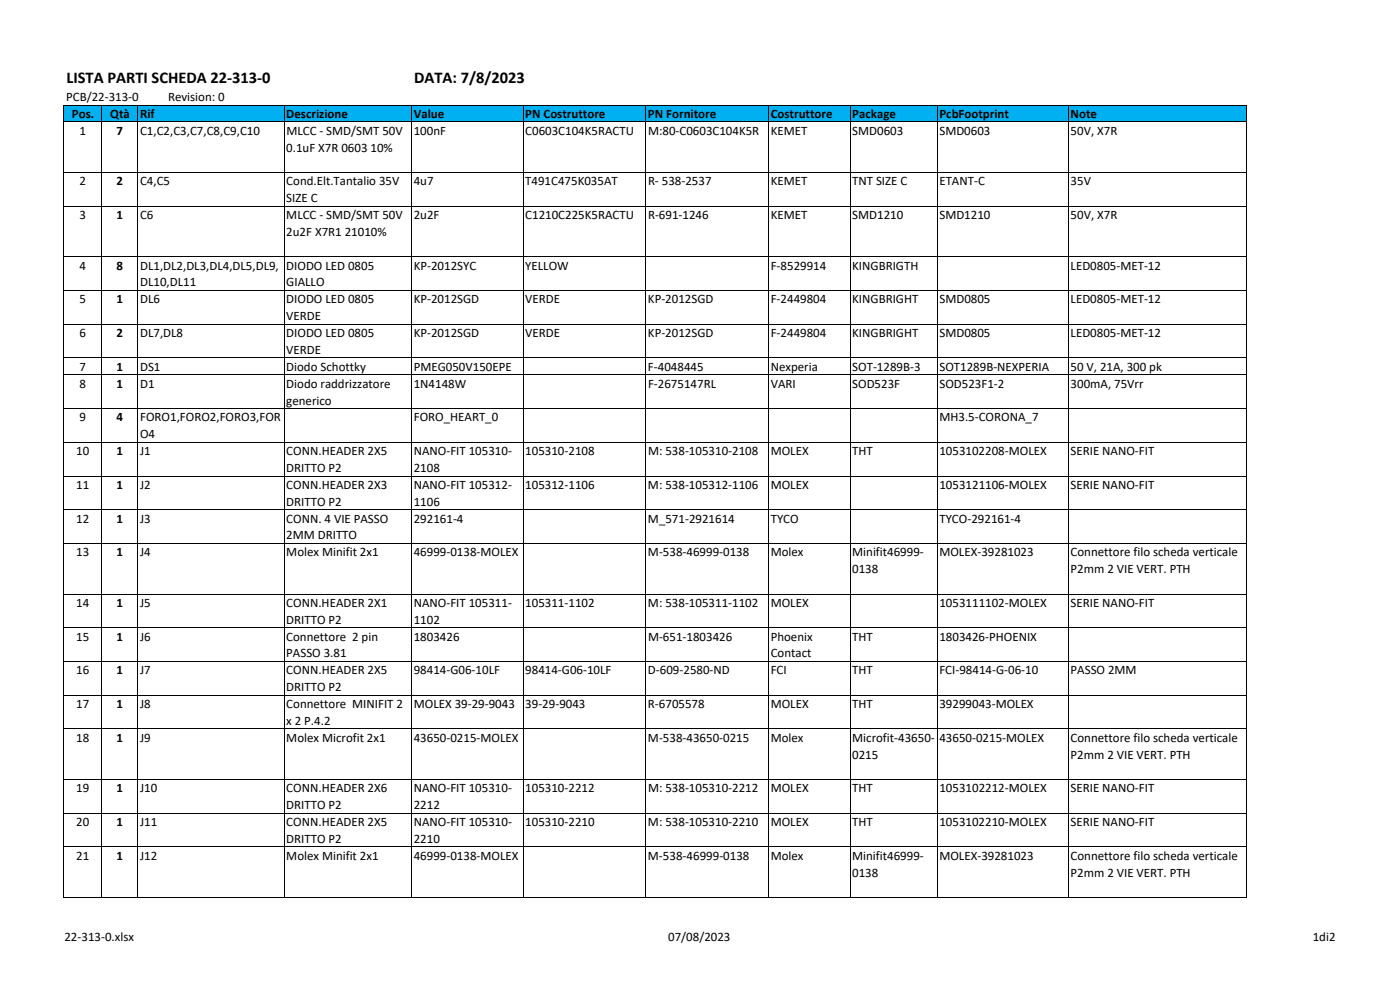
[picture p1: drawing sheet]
<svg xmlns="http://www.w3.org/2000/svg" width="420mm" height="297mm" viewBox="0 0 420 297" stroke-linecap="round" stroke-linejoin="round" font-family="sans-serif">
<defs><g id="words">
<g font-size="4.9">
<text x="20" y="25">LISTA PARTI SCHEDA 22‐313‐0</text>
<text x="124.3" y="25">DATA: 7/8/2023</text>
</g>
<g font-size="3.9">
<text x="19.8" y="30.3">PCB/22‐313‐0</text>
<text x="21.6" y="35.4">Pos.</text>
<text x="33.1" y="35.4">Qtà</text>
<text x="42" y="35.4">Rif</text>
<text x="50.4" y="30.3">Revision: 0</text>
<text x="85.9" y="35.4">Descrizione</text>
<text x="124.2" y="35.4">Value</text>
<text x="157.6" y="35.4">PN Costruttore</text>
<text x="194.5" y="35.4">PN Fornitore</text>
<text x="231.3" y="35.4">Costruttore</text>
<text x="255.8" y="35.4">Package</text>
<text x="281.9" y="35.4">PcbFootprint</text>
<text x="321.3" y="35.4">Note</text>
<text x="23.8" y="40.4">1</text>
<text x="34.9" y="40.4">7</text>
<text x="42" y="40.4">C1,C2,C3,C7,C8,C9,C10</text>
<text x="85.9" y="40.4">MLCC ‐ SMD/SMT 50V</text>
<text x="124.2" y="40.4">100nF</text>
<text x="157.6" y="40.4">C0603C104K5RACTU</text>
<text x="194.5" y="40.4">M:80‐C0603C104K5R</text>
<text x="231.3" y="40.4">KEMET</text>
<text x="255.8" y="40.4">SMD0603</text>
<text x="281.9" y="40.4">SMD0603</text>
<text x="321.3" y="40.4">50V, X7R</text>
<text x="85.9" y="45.5">0.1uF X7R 0603</text>
<text x="111.2" y="45.5">10%</text>
<text x="23.8" y="55.6">2</text>
<text x="34.9" y="55.6">2</text>
<text x="42" y="55.6">C4,C5</text>
<text x="85.9" y="55.6">Cond.Elt.Tantalio 35V</text>
<text x="124.2" y="55.6">4u7</text>
<text x="157.6" y="55.6">T491C475K035AT</text>
<text x="194.5" y="55.6">R‐ 538‐2537</text>
<text x="231.3" y="55.6">KEMET</text>
<text x="255.8" y="55.6">TNT SIZE C</text>
<text x="281.9" y="55.6">ETANT‐C</text>
<text x="321.3" y="55.6">35V</text>
<text x="23.8" y="65.7">3</text>
<text x="34.9" y="65.7">1</text>
<text x="42" y="65.7">C6</text>
<text x="85.9" y="60.7">SIZE C</text>
<text x="85.9" y="65.7">MLCC ‐ SMD/SMT 50V</text>
<text x="124.2" y="65.7">2u2F</text>
<text x="157.6" y="65.7">C1210C225K5RACTU</text>
<text x="194.5" y="65.7">R‐691‐1246</text>
<text x="231.3" y="65.7">KEMET</text>
<text x="255.8" y="65.7">SMD1210</text>
<text x="281.9" y="65.7">SMD1210</text>
<text x="321.3" y="65.7">50V, X7R</text>
<text x="85.9" y="70.8">2u2F X7R1</text>
<text x="103.5" y="70.8">21010%</text>
<text x="23.8" y="80.9">4</text>
<text x="34.9" y="80.9">8</text>
<text x="42.1" y="80.9">DL1,DL2,DL3,DL4,DL5,DL9,</text>
<text x="85.9" y="80.9">DIODO LED 0805</text>
<text x="124.2" y="80.9">KP‐2012SYC</text>
<text x="157.6" y="80.9">YELLOW</text>
<text x="231.3" y="80.9">F‐8529914</text>
<text x="255.8" y="80.9">KINGBRIGTH</text>
<text x="321.3" y="80.9">LED0805‐MET‐12</text>
<text x="42.1" y="86">DL10,DL11</text>
<text x="85.9" y="86">GIALLO</text>
<text x="23.8" y="91">5</text>
<text x="34.9" y="91">1</text>
<text x="42.1" y="91">DL6</text>
<text x="85.9" y="91">DIODO LED 0805</text>
<text x="124.2" y="91">KP‐2012SGD</text>
<text x="157.6" y="91">VERDE</text>
<text x="194.5" y="91">KP‐2012SGD</text>
<text x="231.3" y="91">F‐2449804</text>
<text x="255.8" y="91">KINGBRIGHT</text>
<text x="281.9" y="91">SMD0805</text>
<text x="321.3" y="91">LED0805‐MET‐12</text>
<text x="23.8" y="101.1">6</text>
<text x="34.9" y="101.1">2</text>
<text x="42" y="101.1">DL7,DL8</text>
<text x="85.9" y="101.1">DIODO LED 0805</text>
<text x="85.9" y="96.1">VERDE</text>
<text x="124.2" y="101.1">KP‐2012SGD</text>
<text x="157.6" y="101.1">VERDE</text>
<text x="194.5" y="101.1">KP‐2012SGD</text>
<text x="231.3" y="101.1">F‐2449804</text>
<text x="255.8" y="101.1">KINGBRIGHT</text>
<text x="281.9" y="101.1">SMD0805</text>
<text x="321.3" y="101.1">LED0805‐MET‐12</text>
<text x="85.9" y="106.2">VERDE</text>
<text x="23.8" y="111.3">7</text>
<text x="34.9" y="111.3">1</text>
<text x="42" y="111.3">DS1</text>
<text x="85.9" y="111.3">Diodo Schottky</text>
<text x="124.2" y="111.3">PMEG050V150EPE</text>
<text x="194.5" y="111.3">F‐4048445</text>
<text x="231.3" y="111.3">Nexperia</text>
<text x="255.8" y="111.3">SOT‐1289B‐3</text>
<text x="281.9" y="111.3">SOT1289B‐NEXPERIA</text>
<text x="321.3" y="111.3">50 V, 21A, 300 pk</text>
<text x="23.8" y="116.3">8</text>
<text x="34.9" y="116.3">1</text>
<text x="42" y="116.3">D1</text>
<text x="85.9" y="116.3">Diodo raddrizzatore</text>
<text x="124.2" y="116.3">1N4148W</text>
<text x="194.5" y="116.3">F‐2675147RL</text>
<text x="231.3" y="116.3">VARI</text>
<text x="255.8" y="116.3">SOD523F</text>
<text x="281.9" y="116.3">SOD523F1‐2</text>
<text x="321.3" y="116.3">300mA, 75Vrr</text>
<text x="85.9" y="121.4">generico</text>
<text x="23.8" y="126.4">9</text>
<text x="34.9" y="126.4">4</text>
<text x="42" y="126.4">FORO1,FORO2,FORO3,FOR</text>
<text x="42" y="131.5">O4</text>
<text x="124.2" y="126.4">FORO_HEART_0</text>
<text x="281.9" y="126.4">MH3.5‐CORONA_7</text>
<text x="22.9" y="136.5">10</text>
<text x="34.9" y="136.5">1</text>
<text x="42" y="136.5">J1</text>
<text x="85.9" y="136.5">CONN.HEADER 2X5</text>
<text x="124.2" y="136.5">NANO‐FIT 105310‐</text>
<text x="157.6" y="136.5">105310‐2108</text>
<text x="194.5" y="136.5">M: 538‐105310‐2108</text>
<text x="231.3" y="136.5">MOLEX</text>
<text x="255.8" y="136.5">THT</text>
<text x="281.9" y="136.5">1053102208‐MOLEX</text>
<text x="321.3" y="136.5">SERIE NANO‐FIT</text>
<text x="85.9" y="141.6">DRITTO P2</text>
<text x="124.2" y="141.6">2108</text>
<text x="22.8" y="146.7">11</text>
<text x="34.9" y="146.7">1</text>
<text x="42" y="146.7">J2</text>
<text x="85.9" y="146.7">CONN.HEADER 2X3</text>
<text x="124.2" y="146.7">NANO‐FIT 105312‐</text>
<text x="157.6" y="146.7">105312‐1106</text>
<text x="194.5" y="146.7">M: 538‐105312‐1106</text>
<text x="231.3" y="146.7">MOLEX</text>
<text x="281.9" y="146.7">1053121106‐MOLEX</text>
<text x="321.3" y="146.7">SERIE NANO‐FIT</text>
<text x="85.9" y="151.7">DRITTO P2</text>
<text x="124.2" y="151.7">1106</text>
<text x="22.9" y="156.8">12</text>
<text x="34.9" y="156.8">1</text>
<text x="42" y="156.8">J3</text>
<text x="85.9" y="161.8">2MM DRITTO</text>
<text x="85.9" y="156.8">CONN. 4 VIE PASSO</text>
<text x="124.2" y="156.8">292161‐4</text>
<text x="194.5" y="156.8">M_571‐2921614</text>
<text x="231.3" y="156.8">TYCO</text>
<text x="281.9" y="156.8">TYCO‐292161‐4</text>
<text x="22.9" y="166.9">13</text>
<text x="34.9" y="166.9">1</text>
<text x="42" y="166.9">J4</text>
<text x="85.9" y="166.9">Molex Minifit 2x1</text>
<text x="124.2" y="166.9">46999‐0138‐MOLEX</text>
<text x="194.5" y="166.9">M‐538‐46999‐0138</text>
<text x="231.3" y="166.9">Molex</text>
<text x="255.8" y="166.9">Minifit46999‐</text>
<text x="281.9" y="166.9">MOLEX‐39281023</text>
<text x="321.3" y="166.9">Connettore filo scheda verticale</text>
<text x="255.8" y="172">0138</text>
<text x="321.3" y="172">P2mm 2 VIE VERT. PTH</text>
<text x="22.9" y="182.1">14</text>
<text x="34.9" y="182.1">1</text>
<text x="42" y="182.1">J5</text>
<text x="85.9" y="182.1">CONN.HEADER 2X1</text>
<text x="124.2" y="182.1">NANO‐FIT 105311‐</text>
<text x="157.6" y="182.1">105311‐1102</text>
<text x="194.5" y="182.1">M: 538‐105311‐1102</text>
<text x="231.3" y="182.1">MOLEX</text>
<text x="281.9" y="182.1">1053111102‐MOLEX</text>
<text x="321.3" y="182.1">SERIE NANO‐FIT</text>
<text x="85.9" y="187.1">DRITTO P2</text>
<text x="124.2" y="187.1">1102</text>
<text x="22.8" y="192.2">15</text>
<text x="34.9" y="192.2">1</text>
<text x="42" y="192.2">J6</text>
<text x="85.9" y="197.3">PASSO 3.81</text>
<text x="85.9" y="192.2">Connettore 2 pin</text>
<text x="124.2" y="192.2">1803426</text>
<text x="194.5" y="192.2">M‐651‐1803426</text>
<text x="231.3" y="197.3">Contact</text>
<text x="231.3" y="192.2">Phoenix</text>
<text x="255.8" y="192.2">THT</text>
<text x="281.9" y="192.2">1803426‐PHOENIX</text>
<text x="22.8" y="202.3">16</text>
<text x="34.9" y="202.3">1</text>
<text x="42" y="202.3">J7</text>
<text x="85.9" y="202.3">CONN.HEADER 2X5</text>
<text x="124.2" y="202.3">98414‐G06‐10LF</text>
<text x="157.6" y="202.3">98414‐G06‐10LF</text>
<text x="194.5" y="202.3">D‐609‐2580‐ND</text>
<text x="231.3" y="202.3">FCI</text>
<text x="255.8" y="202.3">THT</text>
<text x="281.9" y="202.3">FCI‐98414‐G‐06‐10</text>
<text x="321.3" y="202.3">PASSO 2MM</text>
<text x="85.9" y="207.4">DRITTO P2</text>
<text x="22.9" y="212.4">17</text>
<text x="34.9" y="212.4">1</text>
<text x="42.1" y="212.4">J8</text>
<text x="85.9" y="212.4">Connettore MINIFIT 2</text>
<text x="124.2" y="212.4">MOLEX 39‐29‐9043</text>
<text x="157.6" y="212.4">39‐29‐9043</text>
<text x="194.5" y="212.4">R‐6705578</text>
<text x="231.3" y="212.4">MOLEX</text>
<text x="255.8" y="212.4">THT</text>
<text x="281.9" y="212.4">39299043‐MOLEX</text>
<text x="85.9" y="217.5">x 2 P.4.2</text>
<text x="22.8" y="222.5">18</text>
<text x="34.9" y="222.5">1</text>
<text x="42" y="222.5">J9</text>
<text x="85.9" y="222.5">Molex Microfit 2x1</text>
<text x="124.2" y="222.5">43650‐0215‐MOLEX</text>
<text x="194.5" y="222.5">M‐538‐43650‐0215</text>
<text x="231.3" y="222.5">Molex</text>
<text x="255.8" y="227.6">0215</text>
<text x="255.8" y="222.5">Microfit‐43650‐</text>
<text x="281.9" y="222.5">43650‐0215‐MOLEX</text>
<text x="321.3" y="222.5">Connettore filo scheda verticale</text>
<text x="321.3" y="227.6">P2mm 2 VIE VERT. PTH</text>
<text x="22.9" y="237.7">19</text>
<text x="34.9" y="237.7">1</text>
<text x="42" y="237.7">J10</text>
<text x="85.9" y="237.7">CONN.HEADER 2X6</text>
<text x="124.2" y="237.7">NANO‐FIT 105310‐</text>
<text x="157.6" y="237.7">105310‐2212</text>
<text x="194.5" y="237.7">M: 538‐105310‐2212</text>
<text x="231.3" y="237.7">MOLEX</text>
<text x="255.8" y="237.7">THT</text>
<text x="281.9" y="237.7">1053102212‐MOLEX</text>
<text x="321.3" y="237.7">SERIE NANO‐FIT</text>
<text x="85.9" y="242.8">DRITTO P2</text>
<text x="124.2" y="242.8">2212</text>
<text x="22.9" y="247.8">20</text>
<text x="34.9" y="247.8">1</text>
<text x="42.1" y="247.8">J11</text>
<text x="85.9" y="247.8">CONN.HEADER 2X5</text>
<text x="124.2" y="247.8">NANO‐FIT 105310‐</text>
<text x="157.6" y="247.8">105310‐2210</text>
<text x="194.5" y="247.8">M: 538‐105310‐2210</text>
<text x="231.3" y="247.8">MOLEX</text>
<text x="255.8" y="247.8">THT</text>
<text x="281.9" y="247.8">1053102210‐MOLEX</text>
<text x="321.3" y="247.8">SERIE NANO‐FIT</text>
<text x="22.8" y="258">21</text>
<text x="34.9" y="258">1</text>
<text x="42" y="258">J12</text>
<text x="85.9" y="258">Molex Minifit 2x1</text>
<text x="85.9" y="252.9">DRITTO P2</text>
<text x="124.2" y="258">46999‐0138‐MOLEX</text>
<text x="124.2" y="252.9">2210</text>
<text x="194.5" y="258">M‐538‐46999‐0138</text>
<text x="231.3" y="258">Molex</text>
<text x="255.8" y="258">Minifit46999‐</text>
<text x="281.9" y="258">MOLEX‐39281023</text>
<text x="321.3" y="258">Connettore filo scheda verticale</text>
<text x="255.8" y="263">0138</text>
<text x="321.3" y="263">P2mm 2 VIE VERT. PTH</text>
<text x="19.3" y="282.3">22‐313‐0.xlsx</text>
<text x="200.5" y="282.3">07/08/2023</text>
<text x="394" y="282.3">1di2</text>
</g>
</g></defs>
<path d="M19.3 31.5h354.8v5.1h-354.8z" fill="#00b0f0"/>
<g fill="none" stroke="#000" stroke-width=".3">
<path d="M19.2 31.5h354.9v237.8h-354.9zM19.2 36.6h354.9M30.4 31.5v237.8M41.4 31.5v237.8M85.3 31.5v237.8M123.5 31.5v237.8M157 31.5v237.8M193.8 31.5v237.8M230.6 31.5v237.8M255.1 31.5v237.8M281.3 31.5v237.8M320.6 31.5v237.8"/>
<path d="M19.2 51.8h354.9M19.2 61.9h354.9M19.2 77.1h354.9M19.2 87.2h354.9M19.2 97.3h354.9M19.2 107.4h354.9M19.2 112.5h354.9M19.2 122.6h354.9M19.2 132.7h354.9M19.2 142.8h354.9M19.2 152.9h354.9M19.2 163.1h354.9"/>
<path d="M19.2 178.2h354.9M19.2 188.4h354.9M19.2 198.5h354.9M19.2 208.6h354.9M19.2 218.7h354.9M19.2 233.9h354.9M19.2 244h354.9M19.2 254.1h354.9"/>
</g>
<use href="#words"/>
</svg>
